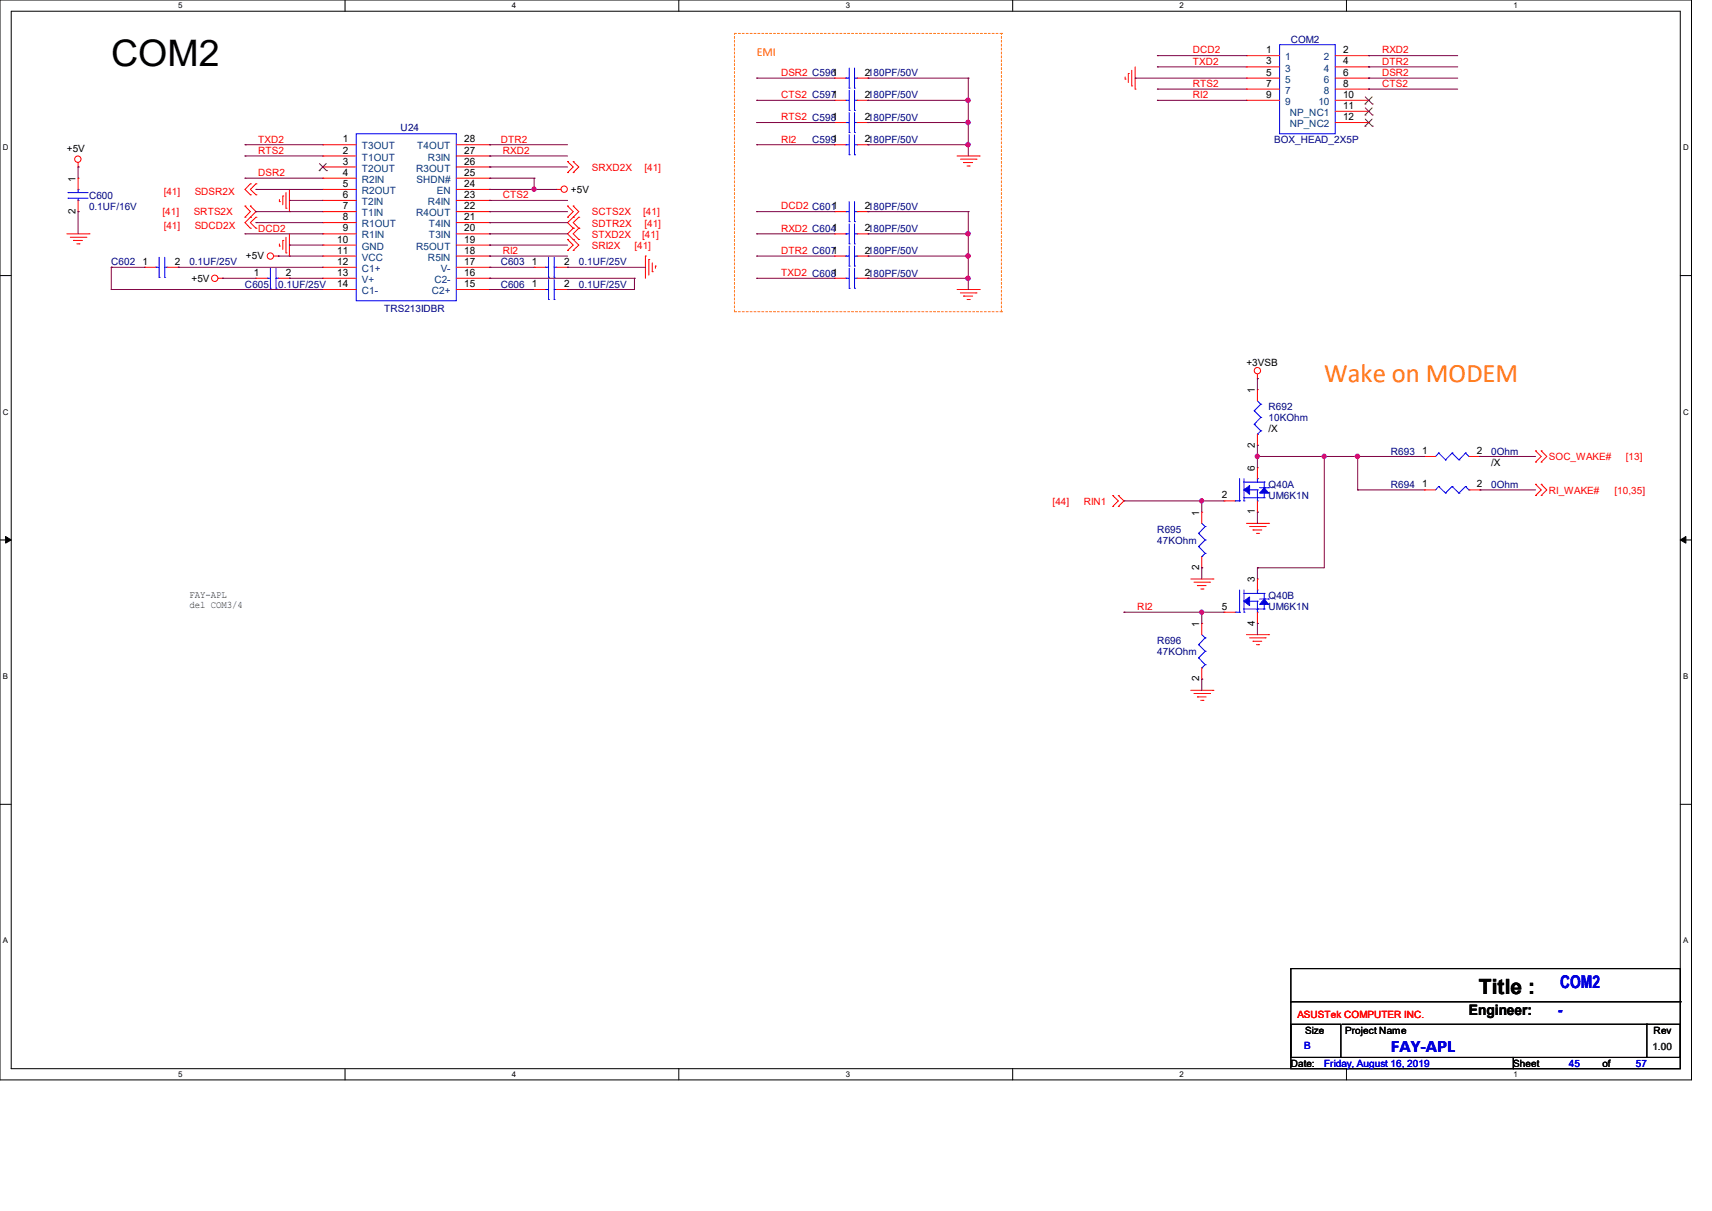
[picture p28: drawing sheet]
<svg xmlns="http://www.w3.org/2000/svg" width="297mm" height="210mm" viewBox="0 0 297 210" stroke-linecap="round" stroke-linejoin="round" font-family="sans-serif">
<defs><g id="words">
<text font-size="6.3" x="19.3" y="11.5">COM2</text>
<text font-size="4.6" fill="#ff8000" x="229.7" y="66.2">Wake on MODEM</text>
<text font-size="3.6" x="256.6" y="172.3">Title :</text>
<g font-size="3" fill="#00f">
<text x="270.7" y="171.4">COM2</text>
<text x="241.3" y="182.5">FAY-APL</text>
</g>
<text font-size="2.5" x="254.8" y="176.1">Engineer:</text>
<text font-size="2.5" fill="#00f" x="270.3" y="176">-</text>
<text font-size="2.1" fill="#ff8000" x="131.3" y="9.8">EMI</text>
<g font-size="1.7" fill="#f00">
<text x="207" y="11.2">TXD2</text>
<text x="207" y="9.3">DCD2</text>
<text x="239.8" y="11.2">DTR2</text>
<text x="239.8" y="9.3">RXD2</text>
<text x="135.5" y="13.2">DSR2 C5961</text>
<text x="135.5" y="17">CTS2 C5971</text>
<text x="207" y="17">RI2</text>
<text x="207" y="15.1">RTS2</text>
<text x="239.8" y="15.1">CTS2</text>
<text x="239.8" y="13.2">DSR2</text>
<text x="135.5" y="20.9">RTS2 C5981</text>
<text x="44.8" y="24.7">TXD2</text>
<text x="44.8" y="26.7">RTS2</text>
<text x="86.9" y="24.7">DTR2</text>
<text x="87.2" y="26.7">RXD2</text>
<text x="102.7" y="29.6">SRXD2X</text>
<text x="111.8" y="29.6">[41]</text>
<text x="135.5" y="24.7">RI2</text>
<text x="28.4" y="33.9">[41]</text>
<text x="33.8" y="33.9">SDSR2X</text>
<text x="44.8" y="30.5">DSR2</text>
<text x="87.2" y="34.4">CTS2</text>
<text x="28.2" y="37.3">[41]</text>
<text x="28.4" y="39.7">[41]</text>
<text x="33.6" y="37.3">SRTS2X</text>
<text x="33.8" y="39.7">SDCD2X</text>
<text x="44.8" y="40.2">DCD2</text>
<text x="102.7" y="41.2">STXD2X</text>
<text x="102.7" y="39.3">SDTR2X</text>
<text x="102.7" y="37.3">SCTS2X</text>
<text x="111.4" y="41.2">[41]</text>
<text x="111.6" y="37.3">[41]</text>
<text x="111.8" y="39.3">[41]</text>
<text x="135.5" y="36.3">DCD2 C6011</text>
<text x="135.5" y="40.2">RXD2 C6041</text>
<text x="87.2" y="44">RI2</text>
<text x="102.7" y="43.1">SRI2X</text>
<text x="110.1" y="43.1">[41]</text>
<text x="135.5" y="44">DTR2 C6071</text>
<text x="135.5" y="47.9">TXD2 C6081</text>
<text x="268.7" y="79.8">SOC_WAKE#</text>
<text x="282.1" y="79.8">[13]</text>
<text x="182.6" y="87.5">[44]</text>
<text x="188" y="87.5">RIN1</text>
<text x="268.7" y="85.6">RI_WAKE#</text>
<text x="280.1" y="85.6">[10,35]</text>
<text x="197.3" y="105.8">RI2</text>
<text x="225.1" y="176.5">ASUSTek COMPUTER INC.</text>
</g>
<g font-size="1.7">
<text x="219.7" y="9.2">1</text>
<text x="219.7" y="11.2">3</text>
<text x="233" y="9.2">2</text>
<text x="233" y="11.2">4</text>
<text x="150" y="13.1">2180PF/50V</text>
<text x="150" y="17">2180PF/50V</text>
<text x="219.7" y="13.1">5</text>
<text x="219.7" y="15">7</text>
<text x="219.7" y="17">9</text>
<text x="233" y="13.1">6</text>
<text x="233" y="15">8</text>
<text x="233" y="17">10</text>
<text x="150" y="20.8">2180PF/50V</text>
<text x="233" y="18.9">11</text>
<text x="233" y="20.8">12</text>
<text x="11.6" y="26.3">+5V</text>
<text x="59.5" y="24.7">1</text>
<text x="59.5" y="26.6">2</text>
<text x="59.5" y="28.5">3</text>
<text x="80.5" y="28.5">26</text>
<text x="80.5" y="26.6">27</text>
<text x="80.5" y="24.7">28</text>
<text x="150" y="24.7">2180PF/50V</text>
<text x="13.1" y="31.5" transform="rotate(-90 13.1 31.5)">1</text>
<text x="59.5" y="30.5">4</text>
<text x="59.5" y="32.4">5</text>
<text x="59.5" y="34.3">6</text>
<text x="80.5" y="34.3">23</text>
<text x="80.5" y="32.4">24</text>
<text x="80.5" y="30.5">25</text>
<text x="99.1" y="33.5">+5V</text>
<text x="13.1" y="37.1" transform="rotate(-90 13.1 37.1)">2</text>
<text x="59.5" y="36.3">7</text>
<text x="59.5" y="38.2">8</text>
<text x="59.5" y="40.1">9</text>
<text x="80.5" y="40.1">20</text>
<text x="80.5" y="38.2">21</text>
<text x="80.5" y="36.3">22</text>
<text x="150" y="40.1">2180PF/50V</text>
<text x="150" y="36.3">2180PF/50V</text>
<text x="24.7" y="45.9">1</text>
<text x="30.3" y="45.9">2</text>
<text x="42.7" y="44.9">+5V</text>
<text x="44" y="47.8">1</text>
<text x="49.6" y="47.8">2</text>
<text x="58.5" y="42.1">10</text>
<text x="58.5" y="44">11</text>
<text x="58.5" y="45.9">12</text>
<text x="58.5" y="47.8">13</text>
<text x="80.5" y="47.8">16</text>
<text x="80.5" y="45.9">17</text>
<text x="80.5" y="44">18</text>
<text x="80.5" y="42.1">19</text>
<text x="92.3" y="45.9">1</text>
<text x="97.9" y="45.9">2</text>
<text x="150" y="44">2180PF/50V</text>
<text x="150" y="47.8">2180PF/50V</text>
<text x="33.2" y="48.9">+5V</text>
<text x="58.5" y="49.8">14</text>
<text x="80.5" y="49.8">15</text>
<text x="92.3" y="49.8">1</text>
<text x="97.9" y="49.8">2</text>
<text x="216.2" y="63.4">+3VSB</text>
<text x="217.7" y="68.2" transform="rotate(-90 217.7 68.2)">1</text>
<text x="217.7" y="77.6" transform="rotate(-90 217.7 77.6)">2</text>
<text x="220.1" y="75">/X</text>
<text x="217.7" y="81.7" transform="rotate(-90 217.7 81.7)">6</text>
<text x="246.7" y="78.7">1</text>
<text x="256.2" y="78.7">2</text>
<text x="258.7" y="80.8">/X</text>
<text x="208.1" y="89.4" transform="rotate(-90 208.1 89.4)">1</text>
<text x="212" y="86.4">2</text>
<text x="217.7" y="89.2" transform="rotate(-90 217.7 89.2)">1</text>
<text x="246.7" y="84.5">1</text>
<text x="256.2" y="84.5">2</text>
<text x="208.1" y="98.8" transform="rotate(-90 208.1 98.8)">2</text>
<text x="217.7" y="101" transform="rotate(-90 217.7 101)">3</text>
<text x="212" y="105.7">5</text>
<text x="208.1" y="108.7" transform="rotate(-90 208.1 108.7)">1</text>
<text x="217.7" y="108.5" transform="rotate(-90 217.7 108.5)">4</text>
<text x="208.1" y="118.1" transform="rotate(-90 208.1 118.1)">2</text>
<text x="226.4" y="179.2">Size</text>
<text x="233.4" y="179.2">Project Name</text>
<text x="286.9" y="179.4">Rev</text>
<text x="223.9" y="185">Date:</text>
<text x="262.5" y="185">Sheet</text>
<text x="278" y="185">of</text>
</g>
<g font-size="1.7" fill="#004080">
<text x="223" y="10.5">1</text>
<text x="229.7" y="10.5">2</text>
<text x="223" y="12.4">3</text>
<text x="223" y="14.4">5</text>
<text x="223" y="16.3">7</text>
<text x="229.7" y="12.4">4</text>
<text x="229.7" y="14.4">6</text>
<text x="229.7" y="16.3">8</text>
<text x="223" y="18.2">9</text>
<text x="223.8" y="20.1">NP_NC1</text>
<text x="223.8" y="22.1">NP_NC2</text>
<text x="228.7" y="18.2">10</text>
<text x="62.8" y="25.9">T3OUT</text>
<text x="62.8" y="27.9">T1OUT</text>
<text x="62.8" y="29.8">T2OUT</text>
<text x="72.2" y="29.8">R3OUT</text>
<text x="72.4" y="25.9">T4OUT</text>
<text x="74.3" y="27.9">R3IN</text>
<text x="62.8" y="31.7">R2IN</text>
<text x="62.8" y="33.7">R2OUT</text>
<text x="62.8" y="35.6">T2IN</text>
<text x="72.3" y="31.7">SHDN#</text>
<text x="74.3" y="35.6">R4IN</text>
<text x="75.8" y="33.7">EN</text>
<text x="62.8" y="37.5">T1IN</text>
<text x="62.8" y="39.4">R1OUT</text>
<text x="62.8" y="41.4">R1IN</text>
<text x="72.2" y="37.5">R4OUT</text>
<text x="74.4" y="41.4">T3IN</text>
<text x="74.4" y="39.4">T4IN</text>
<text x="62.8" y="43.3">GND</text>
<text x="62.8" y="45.2">VCC</text>
<text x="62.8" y="47.2">C1+</text>
<text x="72.2" y="43.3">R5OUT</text>
<text x="74.3" y="45.2">R5IN</text>
<text x="76.5" y="47.2">V-</text>
<text x="62.8" y="49.1">V+</text>
<text x="62.8" y="51">C1-</text>
<text x="74.9" y="51">C2+</text>
<text x="75.4" y="49.1">C2-</text>
</g>
<g font-size="1.7" fill="#000080">
<text x="223.9" y="7.4">COM2</text>
<text x="69.5" y="22.6">U24</text>
<text x="140.9" y="24.8">C5991</text>
<text x="221.1" y="24.8">BOX_HEAD_2X5P</text>
<text x="15.5" y="34.5">C600</text>
<text x="15.5" y="36.4">0.1UF/16V</text>
<text x="19.3" y="46">C602</text>
<text x="32.9" y="46">0.1UF/25V</text>
<text x="86.9" y="46">C603</text>
<text x="100.4" y="46">0.1UF/25V</text>
<text x="42.5" y="49.9">C605</text>
<text x="48.2" y="49.9">0.1UF/25V</text>
<text x="86.9" y="49.9">C606</text>
<text x="100.4" y="49.9">0.1UF/25V</text>
<text x="66.6" y="54.1">TRS213IDBR</text>
<text x="220.1" y="71.1">R692</text>
<text x="220.1" y="73.1">10KOhm</text>
<text x="241.3" y="78.8">R693</text>
<text x="258.7" y="78.8">0Ohm</text>
<text x="220.1" y="84.6">Q40A</text>
<text x="220.1" y="86.6">UM6K1N</text>
<text x="241.3" y="84.6">R694</text>
<text x="258.7" y="84.6">0Ohm</text>
<text x="200.8" y="92.4">R695</text>
<text x="200.8" y="94.3">47KOhm</text>
<text x="220.1" y="103.9">Q40B</text>
<text x="220.1" y="105.9">UM6K1N</text>
<text x="200.8" y="111.7">R696</text>
<text x="200.8" y="113.6">47KOhm</text>
</g>
<g font-size="1.7" fill="#008000">
<text x="32.9" y="103.7">FAY-APL</text>
<text x="32.9" y="105.4">del COM3/4</text>
<text x="286.7" y="182.1">1.00</text>
</g>
<g font-size="1.7" fill="#00f">
<text x="226.3" y="181.9">B</text>
<text x="229.7" y="185">Friday, August 16, 2019</text>
<text x="272.2" y="185">45</text>
<text x="283.8" y="185">57</text>
</g>
<g font-size="1.4">
<text x="30.9" y="1.4">5</text>
<text x="88.8" y="1.4">4</text>
<text x="146.7" y="1.4">3</text>
<text x="204.6" y="1.4">2</text>
<text x="262.6" y="1.4">1</text>
<text x=".5" y="26.1">D</text>
<text x="292" y="26.1">D</text>
<text x=".5" y="71.9">C</text>
<text x="292" y="71.9">C</text>
<text x=".5" y="117.8">B</text>
<text x="292" y="117.8">B</text>
<text x=".5" y="163.6">A</text>
<text x="292" y="163.6">A</text>
<text x="30.9" y="186.8">5</text>
<text x="88.8" y="186.8">4</text>
<text x="146.7" y="186.8">3</text>
<text x="204.6" y="186.8">2</text>
<text x="262.6" y="186.8">1</text>
</g>
</g></defs>
<path d="M0 0h293.5v187.3h-293.5zM1.9 1.9h289.6v183.4h-289.6z" fill="none" stroke="#000" stroke-width=".17"/>
<g fill="#fff">
<path d="M30.9 .2h.8v1.5h-.8z"/>
<path d="M30.9 185.5h.8v1.6h-.8z"/>
</g>
<path d="M59.9 0v1.9M59.9 185.3v2" fill="none" stroke="#000" stroke-width=".17"/>
<g fill="#fff">
<path d="M88.8 .2h.8v1.5h-.8z"/>
<path d="M88.8 185.5h.8v1.6h-.8z"/>
</g>
<path d="M117.8 0v1.9M117.8 185.3v2" fill="none" stroke="#000" stroke-width=".17"/>
<g fill="#fff">
<path d="M146.7 .2h.8v1.5h-.8z"/>
<path d="M146.7 185.5h.8v1.6h-.8z"/>
</g>
<path d="M175.7 0v1.9M175.7 185.3v2" fill="none" stroke="#000" stroke-width=".17"/>
<g fill="#fff">
<path d="M204.6 .2h.8v1.5h-.8z"/>
<path d="M204.6 185.5h.8v1.6h-.8z"/>
</g>
<path d="M233.6 0v1.9M233.6 185.3v2" fill="none" stroke="#000" stroke-width=".17"/>
<g fill="#fff">
<path d="M262.6 .2h.7v1.5h-.7z"/>
<path d="M262.6 185.5h.7v1.6h-.7z"/>
<path d="M.5 24.8h1v1.6h-1z"/>
<path d="M292 24.8h1v1.6h-1z"/>
<path d="M.5 70.7h1v1.5h-1z"/>
<path d="M292 70.7h1v1.5h-1z"/>
</g>
<path d="M0 47.8h1.9M291.5 47.8h2" fill="none" stroke="#000" stroke-width=".17"/>
<g fill="#fff">
<path d="M.5 116.5h.9v1.6h-.9z"/>
<path d="M292 116.5h.9v1.6h-.9z"/>
</g>
<path d="M0 93.6h1.9M291.5 93.6h2" fill="none" stroke="#000" stroke-width=".17"/>
<path d="M1 93l.9 .6-.9 .6zM291.5 93.6l1-.6v1.2z" fill="#000" stroke="#000" stroke-width=".17"/>
<g fill="#fff">
<path d="M.5 162.4h.9v1.5h-.9z"/>
<path d="M292 162.4h.9v1.5h-.9z"/>
</g>
<path d="M0 139.5h1.9M291.5 139.5h2M223.9 168h67.6v15.4h-67.6zM223.9 177.6h8.7v5.8h-8.7zM223.9 173.7h67.6M232.8 177.6h52.9M285.7 177.6h5.8v5.8h-5.8zM285.7 177.6h.1M291.5 173.7h.1M223.9 183.4h38.7v1.9h-38.7zM262.6 183.4h28.9v1.9h-28.9z" fill="none" stroke="#000" stroke-width=".17"/>
<path d="M127.4 5.8h.1M127.4 5.8h46.3M173.7 5.8h.1M127.4 54.1v-48.3M127.4 54.1h46.3M173.7 54.1v-48.3M173.7 54.1h.1" fill="none" stroke="#ff8000" stroke-width=".17" stroke-dasharray=".3"/>
<g fill="none" stroke="#f00" stroke-width=".17">
<path d="M144.8 13.5h.1M144.8 17.4h.1M144.8 13.5h1.9M144.8 17.4h1.9M148.7 13.5h1.9M148.7 17.4h1.9M150.6 13.5h.1M150.6 17.4h.1M195.2 13.7h.1M195.2 13.3v.4M195.7 12.7h.1M195.7 12.7v1.6"/>
<path d="M196.3 14.9h.1M196.3 12.2v2.7M196.9 15.5h.1M196.9 11.6v3.9M216.2 9.7h.1M216.2 11.6h.1M216.2 13.5h.1M216.2 15.5h.1M216.2 17.4h.1M216.2 13.5h5.8M216.2 9.7h5.8M216.2 11.6h5.8"/>
<path d="M216.2 15.5h5.8M216.2 17.4h5.8M231.6 13.5h5.8M231.6 9.7h5.8M231.6 11.6h5.8M231.6 15.5h5.8M231.6 17.4h5.8M231.6 19.3h5.8M237.4 9.7h.1M237.4 11.6h.1M237.4 13.5h.1M237.4 15.5h.1"/>
<path d="M237.4 17.4h.1M237.4 19.3h.1M13.5 29h.1M13.5 30.9h.1M13.5 36.7h.1M13.5 28.2v.8M13.5 30.9v2M13.5 34.8v1.9M42.5 37.7h.1M42.5 35.7h.1M42.5 35.7l.9 1-.9 1M43.4 37.7h.1"/>
<path d="M43.4 39.6h.1M43.4 35.7h.1M43.4 31.9h.1M43.4 33.8h.1M43.4 35.7l1 1-1.9 1.9 .9 1M43.4 31.9l-.9 1 .9 .9M44.4 37.7h.1M44.4 39.6h.1M44.4 31.9h.1M44.4 33.8h.1M44.4 37.7l-1 .9 1 1M44.4 31.9l-1 1 1 .9"/>
<path d="M48.5 35h.1M48.5 34.6v.4M49.1 34h.1M49.1 34v1.5M49.6 36.1h.1M49.6 33.4v2.7M50.2 36.7h.1M50.2 32.9v3.8M56 25.1h.1M56 27.1h.1M56 29h.1M56 30.9h.1"/>
<path d="M56 32.9h.1M56 34.8h.1M56 36.7h.1M56 38.6h.1M56 32.9h5.8M56 27.1h5.8M56 25.1h5.8M56 29h5.8M56 30.9h5.8M56 34.8h5.8M56 36.7h5.8M56 38.6h5.8"/>
<path d="M79.2 32.9h5.8M79.2 27.1h5.8M79.2 25.1h5.8M79.2 29h5.8M79.2 30.9h5.8M79.2 34.8h5.8M79.2 36.7h5.8M79.2 38.6h5.8M85 38.6h.1M85 36.7h.1M85 34.8h.1M85 32.9h.1"/>
<path d="M85 30.9h.1M85 29h.1M85 27.1h.1M85 25.1h.1M96.5 32.9h.1M96.5 32.9h.8M98.5 29.9h.1M98.5 28h.1M98.5 37.7h.1M98.5 35.7h.1M98.5 28l.9 1-.9 .9M98.5 35.7l.9 1-.9 1"/>
<path d="M99.4 39.6h.1M99.4 37.7h.1M99.4 29.9h.1M99.4 28h.1M99.4 35.7h.1M99.4 39.6l-.9 1 1.9 1.9-1 .9M99.4 37.7l-.9 .9 .9 1M99.4 28l1 1-1 .9M99.4 35.7l1 1-1 1M100.4 39.6h.1M100.4 37.7h.1M100.4 39.6l-1 1 1 .9"/>
<path d="M100.4 37.7l-1 .9 1 1M144.8 21.3h.1M144.8 25.1h.1M144.8 36.7h.1M144.8 21.3h1.9M144.8 25.1h1.9M144.8 36.7h1.9M148.7 21.3h1.9M148.7 25.1h1.9M148.7 36.7h1.9M150.6 21.3h.1M150.6 25.1h.1"/>
<path d="M150.6 36.7h.1M166 27.1h3.9M166.6 27.6h2.7M167.2 28.2h.1M167.2 28.2h1.5M167.8 28.8h.3M168.1 28.8h.1M169.3 27.6h.1M169.9 27.1h.1M231.6 21.3h5.8M237.4 21.3h.1M11.6 40.6h3.9"/>
<path d="M12.2 41.1h2.7M12.7 41.7h.1M12.7 41.7h1.6M13.3 42.3h.4M13.7 42.3h.1M14.9 41.1h.1M15.5 40.6h.1M25.1 46.4h.1M25.1 46.4h2M29 46.4h1.9M30.9 46.4h.1M37.8 48.3h.8"/>
<path d="M38.6 48.3h.1M44.4 48.3h.1M44.4 48.3h2M47.5 44.4h.8M48.3 44.4h.1M48.3 48.3h1.9M48.5 42.7h.1M48.5 42.3v.4M49.1 41.7h.1M49.1 41.7v1.6M49.6 43.9h.1M49.6 41.1v2.8"/>
<path d="M50.2 44.4h.1M50.2 48.3h.1M50.2 40.6v3.8M56 40.6h.1M56 42.5h.1M56 44.4h.1M56 46.4h.1M56 48.3h.1M56 50.2h.1M56 40.6h5.8M56 44.4h5.8M56 50.2h5.8"/>
<path d="M56 48.3h5.8M56 42.5h5.8M56 46.4h5.8M79.2 40.6h5.8M79.2 44.4h5.8M79.2 50.2h5.8M79.2 48.3h5.8M79.2 42.5h5.8M79.2 46.4h5.8M85 50.2h.1M85 48.3h.1M85 46.4h.1"/>
<path d="M85 44.4h.1M85 42.5h.1M85 40.6h.1M92.7 46.4h.1M92.7 50.2h.1M92.7 50.2h1.9M92.7 46.4h1.9M96.5 50.2h2M96.5 46.4h2M98.5 43.4h.1M98.5 41.5h.1M98.5 46.4h.1"/>
<path d="M98.5 50.2h.1M98.5 41.5l.9 1-.9 .9M99.4 41.5h.1M99.4 43.4h.1M100.4 41.5h.1M112 44.4h.1M112 44.4v3.9M112.6 45h.1M112.6 45v2.7M113.2 47.1h.1M113.2 45.6v1.5M113.7 46.1h.1"/>
<path d="M113.7 46.1v.4M144.8 40.6h.1M144.8 44.4h.1M144.8 48.3h.1M144.8 40.6h1.9M144.8 44.4h1.9M144.8 48.3h1.9M148.7 40.6h1.9M148.7 44.4h1.9M148.7 48.3h1.9M150.6 40.6h.1M150.6 44.4h.1"/>
<path d="M150.6 48.3h.1M166 50.2h3.9M166.6 50.8h2.7M167.2 51.4h.1M167.2 51.4h1.5M167.8 51.9h.3M168.1 51.9h.1M169.3 50.8h.1M169.9 50.2h.1M218.1 65.7h.1M218.1 67.6h.1M218.1 77.2h.1"/>
<path d="M218.1 64.9v.8M218.1 67.6v1.9M218.1 75.3v1.9M247.1 79.2h.1M247.1 79.2h1.9M254.8 79.2h2M256.8 79.2h.1M266.4 78.2h.1M266.4 78.2l1 1-1 .9M267.4 78.2h.1M267.4 78.2l1 1-1 .9M193 87.8h.1"/>
<path d="M193 85.9h.1M193 85.9l1 1-1 .9M194 85.9h.1M194 87.8h.1M194 85.9l1 1-1 .9M208.5 88.8h.1M208.5 98.5h.1M208.5 88.8v2M208.5 96.5v2M212.3 86.9h.1M212.3 86.9h2M216.2 90.8h3.9"/>
<path d="M216.8 91.3h2.7M217.4 91.9h.1M217.4 91.9h1.5M218 92.5h.4M218.1 81.1h.1M218.1 88.8h.1M218.1 81.1v1.9M218.1 86.9v1.9M218.4 92.5h.1M219.5 91.3h.1M220.1 90.8h.1M247.1 85h.1"/>
<path d="M247.1 85h1.9M254.8 85h2M256.8 85h.1M266.4 80.1h.1M266.4 85.9h.1M266.4 84h.1M266.4 84l1 1-1 .9M267.4 80.1h.1M267.4 85.9h.1M267.4 84h.1M267.4 84l1 1-1 .9M206.6 100.4h3.8"/>
<path d="M206.6 119.7h3.8M207.1 101h2.7M207.7 101.6h.1M207.7 101.6h1.6M208.3 102.2h.4M208.5 108.1h.1M208.5 117.8h.1M208.5 108.1v2M208.5 115.8v2M208.7 102.2h.1M209.8 101h.1M210.4 100.4h.1"/>
<path d="M210.4 119.7h.1M212.3 106.2h.1M212.3 106.2h2M216.2 110.1h3.9M216.8 110.6h2.7M217.4 111.2h.1M217.4 111.2h1.5M218 111.8h.4M218.1 100.4h.1M218.1 108.1h.1M218.1 100.4v1.9M218.1 106.2v1.9"/>
<path d="M218.4 111.8h.1M219.5 110.6h.1M220.1 110.1h.1M207.1 120.3h2.7M207.7 120.9h.1M207.7 120.9h1.6M208.3 121.5h.4M208.7 121.5h.1M209.8 120.3h.1"/>
<circle cx="13.5" cy="27.6" r=".55"/>
<circle cx="97.9" cy="32.8" r=".55"/>
<circle cx="37.3" cy="48.3" r=".55"/>
<circle cx="46.9" cy="44.4" r=".55"/>
<circle cx="218.1" cy="64.3" r=".55"/>
</g>
<g fill="none" stroke="#00f" stroke-width=".17">
<path d="M146.7 13.5h.1M146.7 17.4h.1M146.7 13.5h.6M146.7 17.4h.6M147.3 15.3h.1M147.3 19.1h.1M147.3 11.8v3.5M147.3 15.7v3.4M147.3 19.5v3.5M148.3 15.3h.1M148.3 19.1h.1M148.3 11.8v3.5"/>
<path d="M148.3 15.7v3.4M148.3 19.5v3.5M148.3 13.5h.4M148.3 17.4h.4M148.7 13.5h.1M148.7 17.4h.1M222 7.7h9.6v15.5h-9.6zM11.8 33.4h.1M11.8 34.4h.1M11.8 33.4h3.5M11.8 34.4h3.5M13.5 32.9h.1"/>
<path d="M13.5 34.8h.1M13.5 32.9v.5M13.5 34.4v.4M61.8 23.2h17.4v29h-17.4zM146.7 21.3h.1M146.7 25.1h.1M146.7 36.7h.1M146.7 21.3h.6M146.7 25.1h.6M146.7 36.7h.6M147.3 23h.1M147.3 26.8h.1"/>
<path d="M147.3 38.4h.1M147.3 23.4v3.4M147.3 35v3.4M147.3 38.8v3.5M148.3 23h.1M148.3 26.8h.1M148.3 38.4h.1M148.3 23.4v3.4M148.3 35v3.4M148.3 38.8v3.5M148.3 21.3h.4M148.3 25.1h.4"/>
<path d="M148.3 36.7h.4M148.7 21.3h.1M148.7 25.1h.1M148.7 36.7h.1M27.1 46.4h.1M27.1 46.4h.5M27.6 48.1h.1M27.6 44.6v3.5M28.6 48.1h.1M28.6 46.4h.4M28.6 44.6v3.5M29 46.4h.1"/>
<path d="M46.4 48.3h.1M46.4 48.3h.5M46.9 50h.1M46.9 46.5v3.5M47.9 50h.1M47.9 46.5v3.5M47.9 48.3h.4M48.3 48.3h.1M94.6 46.4h.1M94.6 50.2h.1M94.6 46.4h.6M94.6 50.2h.6"/>
<path d="M95.2 48.1h.1M95.2 51.9h.1M95.2 44.6v3.5M95.2 48.5v3.4M96.1 48.1h.1M96.1 51.9h.1M96.1 44.6v3.5M96.1 48.5v3.4M96.1 46.4h.4M96.1 50.2h.4M96.5 46.4h.1M96.5 50.2h.1"/>
<path d="M146.7 40.6h.1M146.7 44.4h.1M146.7 48.3h.1M146.7 40.6h.6M146.7 48.3h.6M146.7 44.4h.6M147.3 42.3h.1M147.3 46.1h.1M147.3 50h.1M147.3 42.7v3.4M147.3 46.5v3.5M148.3 42.3h.1"/>
<path d="M148.3 46.1h.1M148.3 50h.1M148.3 42.7v3.4M148.3 46.5v3.5M148.3 40.6h.4M148.3 48.3h.4M148.3 44.4h.4M148.7 40.6h.1M148.7 44.4h.1M148.7 48.3h.1M217.6 73.6h.1M217.6 71.2h.1"/>
<path d="M217.6 73.6l1.1 1.1M217.6 71.2l1.1 1.2M218.1 75.3h.1M218.1 69.5l.6 .6M218.7 74.7h.1M218.7 70.1h.1M218.7 72.4h.1M218.7 74.7l-.6 .6M218.7 72.4l-1.1 1.2M218.7 70.1l-1.1 1.1M249.6 78.6h.1M249.6 78.6l1.2 1.2"/>
<path d="M249.6 78.6l-.6 .6M250.8 79.8h.1M251.9 78.6h.1M251.9 78.6l1.2 1.2M251.9 78.6l-1.1 1.2M253.1 79.8h.1M254.3 78.6h.1M254.3 78.6l.5 .6M254.3 78.6l-1.2 1.2M254.8 79.2h.1M207.9 94.8h.1M207.9 92.5h.1"/>
<path d="M207.9 94.8l1.2 1.2M207.9 92.5l1.2 1.1M208.5 96.5h.1M208.5 90.8l.6 .5M209.1 96h.1M209.1 91.3h.1M209.1 93.6h.1M209.1 96l-.6 .5M209.1 93.6l-1.2 1.2M209.1 91.3l-1.2 1.2M214.3 86.9h.1M214.3 86.9h.8"/>
<path d="M215.1 86.9h.1M215.1 83v3.9M215.8 86.9h.1M215.8 83v3.9M215.8 83.6h3.5M215.8 86.3h3.5M216.8 85h1.3M218.1 83.6h.1M218.1 86.3h.1M218.1 85h.1M218.1 86.9h.1M218.1 83h.1"/>
<path d="M218.1 83v.6M218.1 85v1.9M218.5 84.6h1.6M219.3 86.3h.1M219.3 85.5h.1M219.3 83.6h.1M219.3 84.6h.1M219.3 83.6v1M219.3 85.5v.8M220.1 84.6h.1M249.6 84.4h.1M249.6 84.4l1.2 1.1"/>
<path d="M249.6 84.4l-.6 .6M250.8 85.5h.1M251.9 84.4h.1M251.9 84.4l1.2 1.1M251.9 84.4l-1.1 1.1M253.1 85.5h.1M254.3 84.4h.1M254.3 84.4l.5 .6M254.3 84.4l-1.2 1.1M254.8 85h.1M207.9 114.1h.1M207.9 111.8h.1"/>
<path d="M207.9 114.1l1.2 1.2M207.9 111.8l1.2 1.1M208.5 115.8h.1M208.5 110.1l.6 .5M209.1 115.3h.1M209.1 110.6h.1M209.1 112.9h.1M209.1 115.3l-.6 .5M209.1 112.9l-1.2 1.2M209.1 110.6l-1.2 1.2M214.3 106.2h.1M214.3 106.2h.8"/>
<path d="M215.1 106.2h.1M215.1 102.3v3.9M215.8 106.2h.1M215.8 102.3v3.9M215.8 102.9h3.5M215.8 105.6h3.5M216.8 104.3h1.3M218.1 102.9h.1M218.1 105.6h.1M218.1 104.3h.1M218.1 106.2h.1M218.1 102.3h.1"/>
<path d="M218.1 102.3v.6M218.1 104.3v1.9M218.5 103.9h1.6M219.3 105.6h.1M219.3 104.8h.1M219.3 102.9h.1M219.3 103.9h.1M219.3 102.9v1M219.3 104.8v.8M220.1 103.9h.1"/>
</g>
<g fill="none" stroke="#804000" stroke-width=".17">
<path d="M236.8 18h.1M236.8 19.9h.1M236.9 16.8l1.2 1.2M236.9 18.7l1.2 1.2M238 16.8l-1.2 1.2M238 18.7l-1.2 1.2M238.1 18h.1M238.1 19.9h.1M55.4 29.6h.1M55.4 28.4l1.2 1.2M56.6 28.4l-1.2 1.2M56.6 29.6h.1"/>
<path d="M236.8 21.9h.1M236.9 20.7l1.2 1.2M238 20.7l-1.2 1.2M238.1 21.9h.1"/>
</g>
<g fill="#00f" stroke="#00f" stroke-width=".17">
<path d="M215.8 104.3l1-.8v1.5z" fill-rule="evenodd"/>
<path d="M219.3 103.9l.8 .9h-1.6z" fill-rule="evenodd"/>
<path d="M215.8 85l1-.8v1.5z" fill-rule="evenodd"/>
<path d="M219.3 84.6l.8 .9h-1.6z" fill-rule="evenodd"/>
</g>
<g fill="none" stroke="#800040" stroke-width=".17">
<path d="M131.3 13.5h.1M131.3 17.4h.1M131.3 13.5h13.5M131.3 17.4h13.5M150.6 13.5h.1M150.6 17.4h.1M150.6 13.5h17.4M150.6 17.4h17.4M168 13.5h.1M168 17.4h.1M168 13.5v13.6M196.9 13.5h.1"/>
<path d="M196.9 13.5h19.3M200.8 17.4h.1M200.8 11.6h.1M200.8 9.7h.1M200.8 15.5h.1M200.8 17.4h15.4M200.8 11.6h15.4M200.8 15.5h15.4M200.8 9.7h15.4M237.4 11.6h.1M237.4 15.5h.1M237.4 9.7h.1"/>
<path d="M237.4 13.5h.1M237.4 13.5h15.5M237.4 11.6h15.5M237.4 15.5h15.5M237.4 9.7h15.5M13.5 29h.1M13.5 36.7h.1M13.5 29v1.9M13.5 36.7v3.9M42.5 30.9h.1M42.5 25.1h.1M42.5 27.1h.1"/>
<path d="M42.5 30.9h13.5M42.5 27.1h13.5M42.5 25.1h13.5M44.4 38.6h.1M44.4 36.7h.1M44.4 32.9h.1M44.4 38.6h11.6M44.4 36.7h11.6M44.4 32.9h11.6M50.2 34.8h.1M50.2 34.8h5.8M85 38.6h.1"/>
<path d="M85 27.1h.1M85 36.7h.1M85 32.9h.1M85 25.1h.1M85 34.8h.1M85 29h.1M85 30.9h.1M85 30.9h7.7M85 38.6h13.5M85 34.8h13.5M85 36.7h13.5M85 27.1h13.5"/>
<path d="M85 25.1h13.5M85 32.9h11.5M85 29h13.5M92.7 32.9h.1M92.7 30.9h.1M92.7 30.9v2M131.3 36.7h.1M131.3 21.3h.1M131.3 25.1h.1M131.3 36.7h13.5M131.3 25.1h13.5M131.3 21.3h13.5"/>
<path d="M150.6 21.3h.1M150.6 25.1h.1M150.6 36.7h.1M150.6 36.7h17.4M150.6 25.1h17.4M150.6 21.3h17.4M168 25.1h.1M168 21.3h.1M168 36.7h.1M168 36.7v13.5M19.3 46.4h.1M19.3 50.2h.1"/>
<path d="M19.3 50.2h36.7M19.3 46.4h5.8M19.3 46.4v3.8M30.9 46.4h.1M30.9 46.4h25.1M38.6 48.3h.1M38.6 48.3h5.8M42.5 40.6h.1M42.5 40.6h13.5M48.3 44.4h.1M48.3 44.4h7.7M50.2 42.5h.1"/>
<path d="M50.2 48.3h.1M50.2 42.5h5.8M50.2 48.3h5.8M85 50.2h.1M85 42.5h.1M85 44.4h.1M85 40.6h.1M85 46.4h.1M85 48.3h.1M85 42.5h13.5M85 50.2h7.7M85 44.4h13.5"/>
<path d="M85 46.4h7.7M85 40.6h13.5M85 48.3h25.1M98.5 50.2h.1M98.5 46.4h.1M98.5 46.4h13.5M110.1 48.3h.1M110.1 48.3v1.9h-11.6M131.3 44.4h.1M131.3 40.6h.1M131.3 48.3h.1M131.3 44.4h13.5"/>
<path d="M131.3 40.6h13.5M131.3 48.3h13.5M150.6 44.4h.1M150.6 40.6h.1M150.6 48.3h.1M150.6 44.4h17.4M150.6 40.6h17.4M150.6 48.3h17.4M168 48.3h.1M168 40.6h.1M168 44.4h.1M218.1 77.2h.1"/>
<path d="M218.1 79.2h.1M218.1 65.7h.1M218.1 79.2h29M218.1 65.7v1.9M218.1 77.2v3.9M229.7 79.2h.1M229.7 79.2v19.3h-11.6M235.5 79.2h.1M235.5 79.2v5.8M256.8 79.2h.1M256.8 79.2h9.6M195 86.9h.1"/>
<path d="M195 86.9h17.3M208.5 86.9h.1M208.5 98.5h.1M208.5 86.9v1.9M208.5 98.5v1.9M218.1 98.5h.1M218.1 88.8h.1M218.1 88.8v2M218.1 98.5v1.9M235.5 85h.1M235.5 85h11.6M256.8 85h.1"/>
<path d="M256.8 85h9.6M195 106.2h.1M195 106.2h17.3M208.5 117.8h.1M208.5 106.2h.1M208.5 106.2v1.9M208.5 117.8v1.9M218.1 108.1h.1M218.1 108.1v2"/>
</g>
<g fill="#f0f" stroke="#f0f" stroke-width=".17">
<circle cx="208.5" cy="86.9" r=".37"/>
<circle cx="208.5" cy="106.2" r=".37"/>
<circle cx="92.6" cy="32.8" r=".37"/>
<circle cx="235.5" cy="79.1" r=".38"/>
<circle cx="167.9" cy="25.1" r=".38"/>
<circle cx="167.9" cy="17.4" r=".38"/>
<circle cx="167.9" cy="21.2" r=".38"/>
<circle cx="167.9" cy="40.5" r=".38"/>
<circle cx="167.9" cy="48.3" r=".38"/>
<circle cx="167.9" cy="44.4" r=".38"/>
<circle cx="229.7" cy="79.1" r=".37"/>
<circle cx="218.1" cy="79.1" r=".37"/>
</g>
<use href="#words"/>
</svg>
